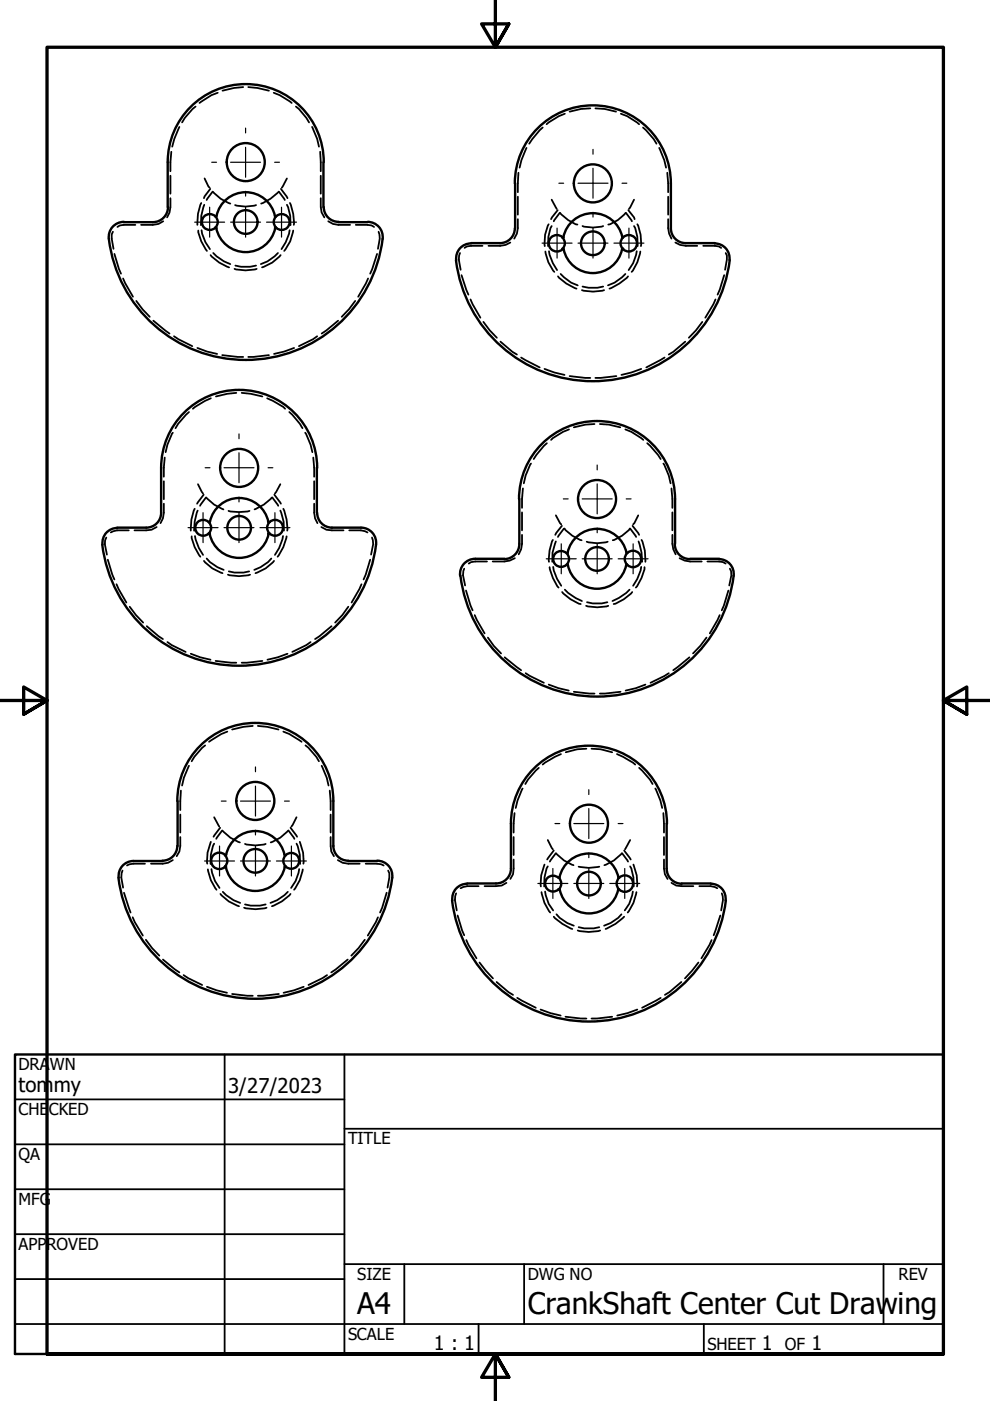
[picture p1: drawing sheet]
<svg xmlns="http://www.w3.org/2000/svg" width="210mm" height="297mm" viewBox="0 0 210 297" stroke-linecap="round" stroke-linejoin="round" font-family="sans-serif">
<defs><g id="words">
<g font-size="6.3">
<text x="75.8" y="278.6">A4</text>
<text x="111.9" y="278.6">CrankShaft Center Cut Drawing</text>
</g>
<g font-size="4.3">
<text x="3.9" y="231.4">tommy</text>
<text x="48.4" y="231.6">3/27/2023</text>
</g>
<g font-size="4.2">
<text x="92" y="286.3">1 : 1</text>
<text x="161.5" y="286.2">1</text>
<text x="172" y="286.2">1</text>
</g>
<g font-size="3.5">
<text x="3.9" y="226.9">DRA</text>
<text x="10.5" y="226.9">WN</text>
<text x="3.9" y="236.4">CHE</text>
<text x="10.4" y="236.4">CKED</text>
<text x="3.9" y="245.9">QA</text>
<text x="73.8" y="242.6">TITLE</text>
<text x="3.9" y="255.4">MFG</text>
<text x="3.9" y="265">APPROVED</text>
<text x="75.8" y="271.3">SIZE</text>
<text x="111.9" y="271.3">DWG NO</text>
<text x="190.5" y="271.3">REV</text>
<text x="73.8" y="284">SCALE</text>
<text x="150" y="286.2">SHEET</text>
<text x="166.4" y="286.2">OF</text>
</g>
</g></defs>
<!-- layer: Hidden (ANSI) -->
<g fill="none" stroke="#000" stroke-width=".38">
<path d="M46.2 19.7l-1.4 .5-2.5 1.6M51.6 18.5l-2 .2-2.4 .5M52.6 18.5l2 .2 2.4 .5M58 19.7l1.3 .5 2.5 1.6M36.1 37.3v3.8M36.3 32.2l-.2 4.1M38 26.9l-1 2.5-.5 1.7M41.5 22.6l-.7 .5-1.6 1.9-.6 1M43.4 37.8l1 2M60.8 37.8l-1 2M62.7 22.6l.7 .5 1.6 1.9 .5 1M66.2 26.9l1 2.5 .4 1.7"/>
<path d="M67.9 32.2l.1 4.1M68 37.3v3.8M109.9 36.6l-.1 4.2M111.6 31.4l-1 2.6-.4 1.5M115.1 27l-2.3 2.5-.6 1M119.8 24.1l-1.3 .5-2.6 1.7M125.2 23l-2 .1-2.4 .6M126.2 23l2 .1 2.4 .6M131.6 24.1l1.4 .5 2.5 1.7M136.3 27l2.3 2.5 .6 1M139.8 31.4l1 2.6 .4 1.5M141.5 36.6l.2 4.2"/>
<path d="M23.9 49.1l-.2 .6v.9l.4 2.2M24.3 53.8l1.4 4.2M26.1 59l2.1 3.9M28.7 47.7h-2.5l-.8 .1-.5 .3M34.6 46.9l-1 .6-1.2 .2h-2.5M36.1 42v1.9l-.2 1.2-.5 1M42 48.9a9 9 0 0 0 1.9 4.3M42.7 43a9.8 9.8 0 0 0-.9 4.7M42.7 48.8l.2 .8 .7 1.8 .9 1.4M43.3 43.4a9.5 9.5 0 0 0-.7 4.3M44.6 40.1l-1.2 1.5-.2 .4M44.6 54.1a9.2 9.2 0 0 0 4 2.6"/>
<path d="M45.1 40.6l-1.3 1.8M45.1 40.7a8.6 8.6 0 0 0 3.7 2.5M45.2 53.6l.7 .7 1.6 1.1 1.3 .6M49.7 57a8.9 8.9 0 0 0 4.7 0M49.8 43.5a7.9 7.9 0 0 0 4.5 0M49.9 56.3l1.2 .3h1.9l1.3-.3M58.9 53.6l-.7 .7-1.5 1.1-1.4 .6M59.1 40.7a9.8 9.8 0 0 1-3.7 2.5M59.1 40.6l1.3 1.8M59.5 54.1a8.3 8.3 0 0 1-3.9 2.6M59.6 40.1l1.4 1.9M60.8 43.4a8.6 8.6 0 0 1 .8 4.3"/>
<path d="M61.4 48.8l-.1 .8-.7 1.8-.9 1.4M61.5 43a9.8 9.8 0 0 1 .8 4.7M62.2 48.9a8.3 8.3 0 0 1-1.9 4.3M68 42v1.9l.2 1.2 .6 1M69.6 46.9l1 .6 1.2 .2h2.4M75.4 47.7h2.5l.9 .1 .5 .3M78 59l-2.1 3.9M79.9 53.8l-1.4 4.2M80.3 49.1l.2 1.5-.4 2.2M97.5 53.6l-.2 1.4 .4 2.2M97.9 58.3l1.4 4.2M102.3 52.1h-2.4l-.9 .1-.5 .4"/>
<path d="M108.2 51.4l-1 .5-1.2 .2h-2.4M109.8 46.5v1.9l-.2 1.1-.6 1.1M109.8 41.7v3.8M115.6 53.3a8.3 8.3 0 0 0 1.9 4.3M116.3 47.5a7.9 7.9 0 0 0-.8 4.7M116.4 53.3l.1 .7 .7 1.8 .9 1.5M117 42.3l1 2M117 47.9a8.3 8.3 0 0 0-.8 4.3M118.2 44.6l-1.4 1.9M118.3 58.6a9.7 9.7 0 0 0 3.9 2.6M118.7 45.1l-1.3 1.8M118.7 45.1a8.1 8.1 0 0 0 3.7 2.5"/>
<path d="M118.9 58.1l2.2 1.8 1.4 .6M123.5 47.9a7.7 7.7 0 0 0 4.4 0M132.6 58.1l-2.3 1.8-1.4 .6M132.7 45.1a7.3 7.3 0 0 1-3.7 2.5M132.7 45.1l1.3 1.8M133.2 58.6a11 11 0 0 1-4 2.6M133.2 44.6l1.2 1.5 .2 .4M134.4 42.3l-1.1 2M134.4 47.9a8.3 8.3 0 0 1 .8 4.3M135 53.3l-.8 2.5-.9 1.5M135.1 47.5a8.6 8.6 0 0 1 .8 4.7M135.8 53.3a9 9 0 0 1-1.9 4.3"/>
<path d="M141.7 46.5v1.9l.2 1.1 .5 1.1M141.7 41.7v3.8M143.2 51.4l1 .5 1.2 .2h2.4M149.1 52.1h2.5l.8 .1 .5 .4M153.5 58.3l-1.4 4.2M153.9 53.6l.2 .6v.8l-.4 2.2M28.9 63.8l1.3 1.8 1.5 1.6M32.5 68l3.4 2.7M36.9 71.3l3.9 2.1M41.8 73.8l2.1 .7 2.1 .5M47.1 75.3l4.5 .4M57 75.3l-4.4 .4"/>
<path d="M62.4 73.8l-2.1 .7-2.2 .5M67.2 71.3l-.8 .6-3 1.5M71.7 68l-3.5 2.7M75.3 63.8l-1.3 1.8-1.5 1.6M99.8 63.5l2.1 3.9M102.5 68.2l1.3 1.8 1.5 1.6M106.1 72.4l2.5 2.2 1 .6M110.5 75.8l3.9 2.1M115.4 78.2l2.1 .8 2.2 .5M120.8 79.7l4.4 .4M123.4 61.5a8.9 8.9 0 0 0 4.7 0M123.5 60.8l1.3 .2h1.9l1.2-.2"/>
<path d="M130.7 79.7l-4.5 .4M136 78.2l-2.1 .8-2.1 .5M140.9 75.8l-3.9 2.1M145.3 72.4l-2.6 2.2-.9 .6M148.9 68.2l-1.3 1.8-1.6 1.6M151.7 63.5l-.4 1-1.8 2.9M34.9 97l-.2 4.1M36.6 91.7l-1.1 2.6-.4 1.6M40.1 87.4l-2.3 2.4-.6 1M44.7 84.4l-1.3 .6-2.5 1.7M50.1 83.3l-1.9 .2-2.4 .6M51.2 83.3l1.9 .2 2.5 .6"/>
<path d="M56.6 84.4l1.3 .6 2.2 1.3 .4 .4M61.3 87.4l2.3 2.4 .5 1M64.7 91.7l1.1 2.6 .4 1.6M66.4 97l.2 4.1M112.6 98.3l-1.2 2.5-.3 1.7M116 94l-2.3 2.4-.5 .9M120.6 91l-1.2 .6-2.6 1.7M126 89.9l-1.9 .1-2.4 .6M127.2 89.9l1.9 .1 2.4 .6M132.6 91l1.3 .6 2.5 1.7M137.2 94l2.3 2.4 .6 .9M140.7 98.3l1.1 2.5 .4 1.7"/>
<path d="M22.5 114l-.2 .5-.1 .9 .5 2.2M22.9 118.7l1.4 4.2M27.3 112.4h-2.5l-1.3 .5M33.2 111.7l-1.1 .6-3.6 .1M34.7 106.8v1.9l-.2 1.2-.5 1M34.7 102v3.8M40.6 113.7a9 9 0 0 0 1.9 4.3M41.3 107.9a9.8 9.8 0 0 0-.9 4.6M41.3 113.7l.9 2.5 .9 1.5M41.9 108.3a9.4 9.4 0 0 0-.7 4.2M42 102.7l1.1 1.9M43.2 104.9l-1.4 1.9"/>
<path d="M43.2 118.9a8.3 8.3 0 0 0 4 2.6M43.7 105.5l-1.3 1.7M43.8 105.5a8.9 8.9 0 0 0 3.6 2.5M43.8 118.4l.7 .8 1.6 1.1 1.3 .5M48.5 108.3a9.9 9.9 0 0 0 4.4 0M57.5 118.4l-.7 .8-1.6 1.1-1.3 .5M57.6 105.5a8.9 8.9 0 0 1-3.6 2.5M57.7 105.5l1.3 1.7M58.1 118.9a8.3 8.3 0 0 1-3.9 2.6M58.2 104.9l1.4 1.9M59.4 102.7l-1.1 1.9M59.4 108.3l.7 2.3 .1 1.9"/>
<path d="M60 113.7l-.8 2.5-.9 1.5M60.1 107.9a9.8 9.8 0 0 1 .8 4.6M60.8 113.7a10 10 0 0 1-1.9 4.3M66.6 106.8v1.9l.2 1.2 .5 1M66.6 102v3.8M68.1 111.7l1.1 .6 3.6 .1M74 112.4h2.5l1.4 .5M78.5 118.7l-1.4 4.2M78.9 114l.2 1.4-.4 2.2M103.3 119h-2.5l-.9 .2-.5 .3M109.2 118.3l-1.1 .6-1.2 .1h-2.4M110.7 113.4v1.9l-.2 1.1-.5 1.1"/>
<path d="M110.7 108.6v3.8M110.9 103.6l-.2 4.1M117.2 114.5a9.4 9.4 0 0 0-.8 4.6M117.9 109.3l1.1 1.9M117.9 114.8a8.6 8.6 0 0 0-.8 4.3M119.1 111.5l-1.4 1.9M119.6 112.1l-1.3 1.7M119.7 112.1a7.5 7.5 0 0 0 3.6 2.4M124.4 114.9a7.9 7.9 0 0 0 4.4 0M133.5 112.1a7.5 7.5 0 0 1-3.6 2.4M133.6 112.1l1.3 1.7M134.1 111.5l1.4 1.9"/>
<path d="M135.3 109.3l-1.1 1.9M135.4 114.8a11.1 11.1 0 0 1 .7 4.3M136 114.5a9.4 9.4 0 0 1 .8 4.6M142.4 103.6l.2 4.1M142.6 113.4v1.9l.1 1.1 .6 1.1M142.6 108.6v3.8M144.1 118.3l1.1 .6 1.1 .1h2.5M150 119h2.5l.8 .2 .6 .3M24.7 123.9l2.1 3.8M27.5 128.6l1.3 1.8 1.6 1.6M31.1 132.8l2.6 2.1 .8 .6M35.5 136.1l.9 .7 3 1.4"/>
<path d="M40.4 138.6l2.1 .8 2.1 .5M48.3 121.8a8.9 8.9 0 0 0 4.7 0M48.5 121.1l1.2 .3h1.9l1.2-.3M61 138.6l-2.1 .8-2.2 .5M65.8 136.1l-.8 .7-3 1.4M70.3 132.8l-3.5 2.7M73.9 128.6l-1.3 1.8-1.5 1.6M76.6 123.9l-2.1 3.8M98.4 120.6l-.2 1.4 .4 2.1M98.8 125.2l1.4 4.2M100.6 130.4l2.1 3.9M103.4 135.2l1.3 1.8 1.5 1.5"/>
<path d="M107 139.4l3.5 2.7M116.5 120.3a10 10 0 0 0 1.9 4.3M117.3 120.2l.1 .8 .7 1.7 .9 1.5M119.2 125.5a8.8 8.8 0 0 0 3.9 2.6M119.8 125l.7 .7 1.5 1.1 1.4 .6M124.3 128.4a8.9 8.9 0 0 0 4.7 0M124.5 127.7l1.2 .2h1.9l1.2-.2M133.5 125l-.7 .7-1.6 1.1-1.3 .6M134 125.5a8.8 8.8 0 0 1-3.9 2.6M136 120.2l-.2 .8-.7 1.7-.9 1.5M136.7 120.3a9 9 0 0 1-1.9 4.3M146.2 139.4l-3.5 2.7"/>
<path d="M149.8 135.2l-1.3 1.8-1.6 1.5M152.6 130.4l-2.1 3.9M154.4 125.2l-1.4 4.2M154.7 120.6l.3 .5 .1 .9-.5 2.1M43.5 158l-.6 .5-1.7 2-.6 .9M45.7 140.1l4.4 .4M48.2 155.1l-1.3 .5-2.6 1.7M53.6 153.9l-2 .2-2.4 .6M54.7 153.9l1.9 .2 2.5 .6M55.6 140.1l-4.4 .4M60.1 155.1l1.2 .5 2.6 1.7M64.8 158l.6 .5 1.7 2 .5 .9"/>
<path d="M111.4 142.7l3.9 2.1M116.3 145.1l2.1 .8 2.2 .5M118.9 159.9l-1.2 .6-2.6 1.6M121.7 146.7l4.3 .4M124.3 158.7l-1.9 .2-2.4 .6M125.4 158.7l2 .2 2.4 .6M130.8 159.9l1.3 .6 2.6 1.6M131.6 146.7l-4.4 .4M136.8 145.1l-2 .8-2.1 .5M141.8 142.7l-3.9 2.1M38.2 177.5v1.9l-.2 1.1-.5 1M38.2 172.7v3.8"/>
<path d="M38.4 167.6l-.2 4.2M40.1 162.4l-1.1 2.5-.4 1.6M44.7 178.5a8.8 8.8 0 0 0-.8 4.6M45.4 173.3l1.1 1.9M45.4 178.9a8.6 8.6 0 0 0-.8 4.3M46.7 175.5l-1.4 1.9M47.1 176.1l-1.3 1.7M47.2 176.1a8.6 8.6 0 0 0 3.7 2.5M51.9 178.9a7.7 7.7 0 0 0 4.4 0M61.1 176.1a8.6 8.6 0 0 1-3.7 2.5M61.2 176.1l1.2 1.7M61.6 175.5l1.4 1.9"/>
<path d="M62.9 173.3l-1.1 1.9M62.9 178.9a8.6 8.6 0 0 1 .7 4.3M63.6 178.5a8.8 8.8 0 0 1 .7 4.6M68.2 162.4l1.1 2.5 .4 1.6M69.9 167.6l.2 4.2M70.1 177.5l.1 3 .6 1M70.1 172.7v3.8M108.9 177.5v3.8M109.1 172.4l-.2 4.1M110.8 167.2l-1.1 2.5-.4 1.6M114.2 162.8l-2.2 2.5-.6 .9M116.1 178.1l1.1 2"/>
<path d="M133.6 178.1l-1.1 2M135.5 162.8l2.3 2.5 .6 .9M138.9 167.2l1.1 2.5 .4 1.6M140.7 172.4l.1 4.1M140.8 177.5v3.8M26 184.6l-.3 1.4 .4 2.2M26.3 189.3l1.4 4.2M28.1 194.5l.5 1 1.7 2.9M30.7 183.1h-2.4l-.9 .1-.5 .3M30.9 199.2l1.4 1.8 1.5 1.6M36.6 182.4l-1 .5-1.1 .2h-2.5M44.1 184.3a9 9 0 0 0 1.8 4.3"/>
<path d="M44.8 184.3l.8 2.5 .9 1.5M46.7 189.5a8.3 8.3 0 0 0 4 2.6M47.2 189.1l.7 .7 1.6 1.1 1.4 .5M51.8 192.5a9.1 9.1 0 0 0 4.7 0M51.9 191.8l1.2 .2h2l1.2-.2M61 189.1l-.7 .7-1.6 1.1-1.4 .5M61.6 189.5a9.2 9.2 0 0 1-3.9 2.6M63.4 184.3l-.7 2.5-1 1.5M64.2 184.3a9 9 0 0 1-1.8 4.3M71.6 182.4l1 .5 1.3 .2h2.4M77.3 199.2l-1.3 1.8-1.5 1.6M77.5 183.1h2.4l.9 .1 .5 .3"/>
<path d="M80.1 194.5l-.4 1-1.7 2.9M82 189.3l-1.4 4.2M82.3 184.6l.2 .6v.8l-.3 2.2M96.7 189.4l-.2 1.4 .3 2.2M97 194.1l1.4 4.2M98.9 199.3l.4 1 1.7 2.9M101.5 187.9h-2.4l-1.4 .4M107.4 187.2l-1 .6-3.7 .1M108.9 182.2l-.1 3.1-.6 1.1M114.8 189.2a9 9 0 0 0 1.8 4.3M115.4 183.3a8.8 8.8 0 0 0-.7 4.6M115.6 189l.7 2.6 1 1.4"/>
<path d="M116.1 183.7l-.2 .4-.5 1.9v1.9M117.4 180.3l-1.4 1.9M117.4 194.4a11 11 0 0 0 3.9 2.6M117.9 180.9l-1.3 1.8M117.9 181a8.6 8.6 0 0 0 3.7 2.4M118 193.9l.7 .7 1.6 1.1 1.4 .6M122.5 197.3a9.1 9.1 0 0 0 4.8 0M122.7 183.8a9.6 9.6 0 0 0 4.4 0M122.7 196.6l1.2 .2h2l1.2-.2M131.8 193.9l-.7 .7-1.6 1.1-1.4 .6M131.8 181a8.6 8.6 0 0 1-3.7 2.4M131.9 180.9l1.3 1.8"/>
<path d="M132.3 194.4a11 11 0 0 1-3.9 2.6M132.3 180.3l1.4 1.9M133.6 183.7l.3 .4 .4 1.9 .1 1.9M134.2 189l-.8 2.6-.9 1.4M134.3 183.3a8.8 8.8 0 0 1 .8 4.6M134.9 189.2a9 9 0 0 1-1.8 4.3M140.8 182.2v1.9l.2 1.2 .5 1.1M142.4 187.2l1 .6 3.6 .1M148.3 187.9h2.4l1.4 .4M150.9 199.3l-.5 1-1.7 2.9M152.7 194.1l-1.4 4.2M153 189.4l.3 1.4-.4 2.2"/>
<path d="M34.5 203.4l3.5 2.8M38.9 206.7l1 .7 3 1.4M43.9 209.2l2.1 .8 2.1 .5M49.2 210.7l4.4 .4M59.1 210.7l-4.4 .4M64.4 209.2l-2.1 .8-2.2 .5M69.3 206.7l-.9 .7-3 1.4M73.7 203.4l-3.5 2.8M101.7 204.1l2.8 3.3M105.3 208.2l2.5 2.2 1 .5M109.7 211.6l3.9 2.1M114.6 214l2.1 .8 2.2 .5"/>
<path d="M119.9 215.6l4.4 .3M129.8 215.6l-4.4 .3M135.1 214l-2.1 .8-2.1 .5M140.1 211.6l-4 2.1M144.5 208.2l-2.6 2.2-.9 .5M148.1 204.1l-2.9 3.3"/>
</g>
<!-- layer: Visible (ANSI) -->
<g fill="none" stroke="#000" stroke-width=".51">
<path d="M35.6 34.4a16.5 16.5 0 0 1 16.5-16.6 16.5 16.5 0 0 1 16.5 16.6M35.6 34.4v9.5M68.6 34.4v9.5M109.2 38.9a16.5 16.5 0 0 1 16.5-16.6 16.5 16.5 0 0 1 16.5 16.5v9.6a3.1 3.1 0 0 0 3.2 3.1h6.2M109.2 38.8v9.6M26.2 47.1h6.2M26.3 47a3.2 3.2 0 0 0-3.2 3.6 29.2 29.2 0 0 0 29 25.7 29.2 29.2 0 0 0 29-25.7M35.6 43.9a3.2 3.2 0 0 1-3.2 3.2M45.6 48.3l.3 .1M45.7 45.9a1.68 1.68 0 0 1 0 2.4M45.7 45.9a1.68 1.68 0 0 0-2.4 0 1.68 1.68 0 0 0 0 2.4 1.68 1.68 0 0 0 2.4 0M45.9 48.4a6.4 6.4 0 0 0 6.2 5.1 6.4 6.4 0 0 0 6.2-5.1"/>
<path d="M45.9 45.8l-.3 .1M45.9 45.8a6.3 6.3 0 0 1 6.2-5 6.3 6.3 0 0 1 6.2 5M58.3 45.8l.3 .1M58.6 45.9a1.68 1.68 0 0 0 0 2.4M58.6 45.9a1.68 1.68 0 0 1 2.3 0 1.68 1.68 0 0 1 0 2.4 1.68 1.68 0 0 1-2.3 0M58.6 48.3l-.3 .1M68.6 43.9a3.1 3.1 0 0 0 3.2 3.1M71.8 47.1h6.1M77.9 47a3.2 3.2 0 0 1 3.2 3.6M96.7 55.1a29.2 29.2 0 0 0 29 25.7 29.2 29.2 0 0 0 29-25.7M99.9 51.6a3.1 3.1 0 0 0-3.2 3.5M99.9 51.5h6.1"/>
<path d="M109.2 48.4a3.1 3.1 0 0 1-3.2 3.1M119.2 52.7l.3 .1M119.3 50.3a1.75 1.75 0 0 0-2.5 .1 1.75 1.75 0 0 0 0 2.4 1.75 1.75 0 0 0 2.5 0M119.5 50.3a6.5 6.5 0 0 1 6.3-5.1 6.5 6.5 0 0 1 6.3 5.1M119.5 50.3l-.3 .1a1.68 1.68 0 0 1 0 2.4M119.5 52.9a6.3 6.3 0 0 0 6.2 5 6.3 6.3 0 0 0 6.2-5M132.2 52.7l-.3 .1M151.5 51.6a3.1 3.1 0 0 1 3.2 3.5M34.2 99.2a16.5 16.5 0 0 1 16.5-16.5 16.5 16.5 0 0 1 16.5 16.5M34.2 99.2v9.5a3.1 3.1 0 0 1-3.2 3.2h-6.2M67.2 99.2v9.5M24.9 111.9a3.1 3.1 0 0 0-3.2 3.6"/>
<path d="M44.2 113.1l.3 .1M44.3 110.7a1.68 1.68 0 0 1 0 2.4M44.3 110.7a1.68 1.68 0 0 0-2.4 0 1.68 1.68 0 0 0 0 2.4 1.68 1.68 0 0 0 2.4 0M44.5 113.2a6.4 6.4 0 0 0 6.2 5.1 6.4 6.4 0 0 0 6.3-5.1M56.8 110.6l.3 .1M56.9 110.6a6.4 6.4 0 0 0-6.3-5 6.4 6.4 0 0 0-6.2 5.1h-.2M57.1 113.1l-.3 .1M67.2 108.7a3.1 3.1 0 0 0 3.2 3.2M70.4 111.9h6.1a3.2 3.2 0 0 1 3.2 3.6 29.2 29.2 0 0 1-29 25.6 29.2 29.2 0 0 1-29-25.6M106.9 118.5h-6.2a3.2 3.2 0 0 0-3.1 3.6M110 105.8a16.5 16.5 0 0 1 16.6-16.5 16.5 16.5 0 0 1 16.5 16.5v9.5M110.1 105.8v9.5"/>
<path d="M110.1 115.3a3.2 3.2 0 0 1-3.2 3.2M120.2 119.7l.2 .1M120.3 117.2a6.5 6.5 0 0 1 6.4-5.1 6.5 6.5 0 0 1 6.3 5.2v-.1M120.4 117.2h-.2M120.4 119.8a6.3 6.3 0 0 0 6.2 5 6.3 6.3 0 0 0 6.2-5M133 119.7l-.2 .1M143.1 115.3a3.2 3.2 0 0 0 3.2 3.2M146.3 118.5h6.2M152.4 118.5a3.1 3.1 0 0 1 3.1 3.6 29.2 29.2 0 0 1-28.9 25.6 29.2 29.2 0 0 1-29-25.6M37.6 179.3a3.1 3.1 0 0 1-3.2 3.2M37.6 169.8a16.5 16.5 0 0 1 16.5-16.5 16.5 16.5 0 0 1 16.6 16.5v9.6M37.7 169.8v9.6"/>
<path d="M70.7 179.3a3.1 3.1 0 0 0 3.1 3.2M108.3 174.6a16.5 16.5 0 0 1 16.6-16.5 16.5 16.5 0 0 1 16.5 16.5M108.3 174.6v9.6a3.1 3.1 0 0 1-3.1 3.1h-6.1M141.4 174.6v9.6a3.2 3.2 0 0 0 3.2 3.2M34.5 182.5h-6.2a3.1 3.1 0 0 0-3.1 3.6M47.7 183.7l.2 .1M47.7 181.3a1.68 1.68 0 0 1 0 2.4M47.7 181.3a1.75 1.75 0 0 0-2.4 0 1.75 1.75 0 0 0 0 2.4 1.75 1.75 0 0 0 2.4 .1M47.9 183.8a6.4 6.4 0 0 0 6.2 5.1 6.4 6.4 0 0 0 6.3-5.1M47.9 181.2l-.2 .1M47.9 181.2a6.4 6.4 0 0 1 6.3-5 6.4 6.4 0 0 1 6.2 5.1h.2M60.6 183.7l-.3 .1"/>
<path d="M73.9 182.5h6M80 182.5a3.2 3.2 0 0 1 3.2 3.6 29.2 29.2 0 0 1-29.1 25.7 29.2 29.2 0 0 1-29-25.7M95.8 190.9a29.2 29.2 0 0 0 29.1 25.7 29.2 29.2 0 0 0 29-25.7M99 187.4a3.1 3.1 0 0 0-3.1 3.5M118.4 186.1a1.7 1.7 0 0 0-2.4 .2 1.7 1.7 0 0 0 .2 2.4 1.7 1.7 0 0 0 2.4-.2 6.4 6.4 0 0 0 6.2 5.2 6.4 6.4 0 0 0 6.3-5.1M131.3 186.1a1.75 1.75 0 0 0 0 2.5M131.3 186.1a1.75 1.75 0 0 1 2.4 0 1.75 1.75 0 0 1 0 2.5 1.75 1.75 0 0 1-2.4 0M131.3 186.1h-.1a6.5 6.5 0 0 0-6.3-5.1 6.5 6.5 0 0 0-6.3 5.1h-.1a1.75 1.75 0 0 1 0 2.5M131.3 188.6l-.2 .1M144.5 187.3h6.2M150.7 187.4a3.1 3.1 0 0 1 3.1 3.5"/>
<circle cx="52.1" cy="34.4" r="4"/>
<circle cx="125.7" cy="38.9" r="4"/>
<circle cx="52.1" cy="47.1" r="2.51"/>
<circle cx="125.7" cy="51.6" r="2.51"/>
<circle cx="133.3" cy="51.6" r="1.75"/>
<circle cx="50.7" cy="99.2" r="4"/>
<circle cx="50.7" cy="111.9" r="2.51"/>
<circle cx="58.3" cy="111.9" r="1.68"/>
<circle cx="119" cy="118.5" r="1.68"/>
<circle cx="126.6" cy="118.5" r="2.51"/>
<circle cx="126.6" cy="105.8" r="4"/>
<circle cx="134.2" cy="118.5" r="1.75"/>
<circle cx="54.1" cy="169.8" r="4"/>
<circle cx="124.9" cy="174.6" r="4"/>
<circle cx="54.1" cy="182.5" r="2.51"/>
<circle cx="61.8" cy="182.5" r="1.68"/>
<circle cx="124.9" cy="187.3" r="2.51"/>
</g>
<!-- layer: Border (ANSI) -->
<path d="M105 0v10l-2.9-4.9h5.8l-2.9 4.9 2.9-4.9M0 148.5h10l-5-2.8v5.7l5-2.9-5 2.9M210 148.5h-10l5-2.8v5.7l-5-2.9 5 2.9M10 287.1v-277.1h190v277.1h-190h190M107.9 292l-2.9-4.9 2.9 4.9h-5.8l2.9-4.9v9.9" fill="none" stroke="#000" stroke-width=".7"/>
<!-- layer: Title (ANSI) -->
<g fill="none" stroke="#000" stroke-width=".38">
<path d="M3.2 233.1h69.8M47.6 223.6v63.5M73 239.3h127M73 223.6v63.5M3.2 242.6h69.8M3.2 252.1h69.8M3.2 261.7h69.8M3.2 271.2h69.8M73 268h127M85.7 268v12.7M111.1 268v12.7M187.3 268v12.7"/>
<path d="M3.2 280.7h196.8M101.5 280.7v6.4M149.2 280.7v6.4"/>
</g>
<path d="M3.2 223.6h196.8v63.5h-196.8z" fill="none" stroke="#000" stroke-width=".51"/>
<!-- layer: Center Mark (ANSI) -->
<g fill="none" stroke="#000" stroke-width=".25">
<path d="M44.9 34.4h1M48.9 34.4h6.3M52.1 27.2v1M52.1 31.2v6.4M58.2 34.4h1M118.5 38.8h1M122.6 38.8h6.3M125.7 31.7v1M125.7 35.7v6.3M131.9 38.8h1M41.3 47.1h6.3M44.4 43.9v6.4"/>
<path d="M48.9 47.1h6.3M52.1 43.9v6.4M52.1 40.6v1M56.5 47.1h6.4M59.7 43.9v6.4M114.9 51.5h6.4M118.1 48.4v6.3M122.6 51.5h6.3M125.7 48.4v6.3M125.7 45v1M130.2 51.5h6.3M133.3 48.4v6.3"/>
<path d="M43.5 99.2h1M47.5 99.2h6.3M50.7 92v1M50.7 96v6.3M56.8 99.2h1M126.6 98.6v1M39.9 111.9h6.3M43.1 108.7v6.3M47.5 111.9h6.3M50.7 108.7v6.3M50.7 105.4v1M55.1 111.9h6.4"/>
<path d="M58.3 108.7v6.3M115.8 118.5h6.4M119 115.3v6.4M119.4 105.8h1.1M123.4 118.5h6.4M123.4 105.8h6.4M126.6 115.3v6.4M126.6 102.6v6.4M126.6 111.9v1.1M131.1 118.5h6.3M132.8 105.8h1M134.2 115.3v6.4"/>
<path d="M46.5 179.4v6.3M46.9 169.8h1M51 169.8h6.3M54.2 179.4v6.3M54.2 162.6v1M54.2 166.7v6.3M54.2 176v1M60.3 169.8h1M61.8 179.4v6.3M117.7 174.6h1M121.7 174.6h6.3M124.8 167.4v1.1"/>
<path d="M124.8 171.4v6.4M131.1 174.6h1M43.4 182.5h6.3M51 182.5h6.3M58.6 182.5h6.4M114 187.3h6.4M117.2 184.1v6.4M121.7 187.3h6.3M124.8 184.1v6.4M124.8 180.8v1M129.3 187.3h6.3M132.5 184.1v6.4"/>
</g>
<use href="#words"/>
</svg>
